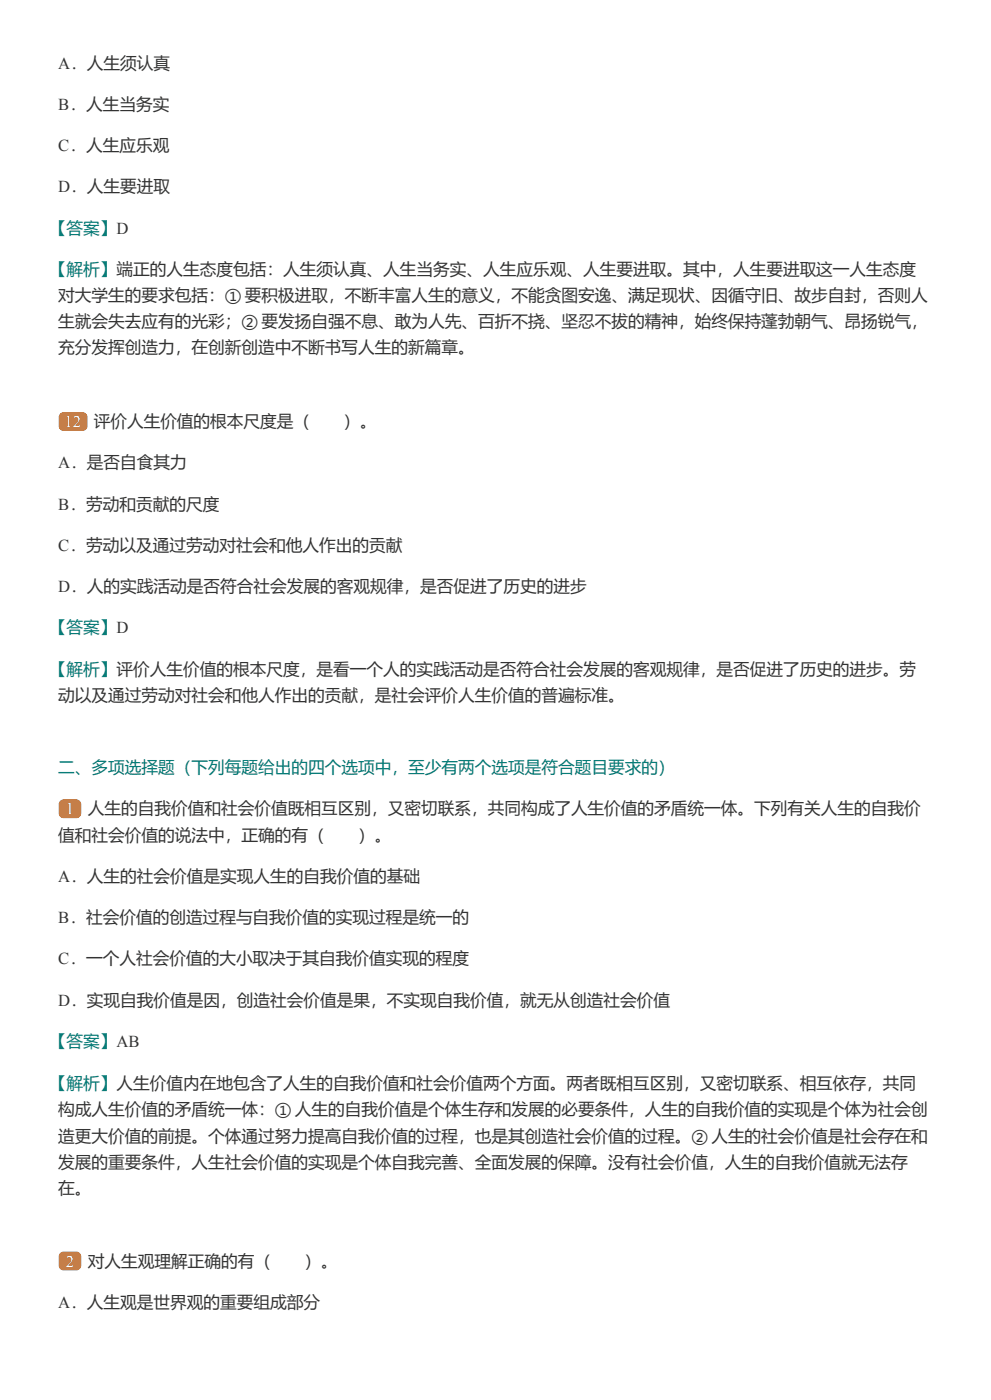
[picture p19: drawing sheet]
<svg xmlns="http://www.w3.org/2000/svg" width="210mm" height="297mm" viewBox="0 0 210 297" stroke-linecap="round" stroke-linejoin="round" font-family="sans-serif">
<defs><g id="words">
<g font-size="3.5" fill="#333">
<text x="12.3" y="14.6">A．人生须认真</text>
<text x="12.3" y="23.3">B．人生当务实</text>
<text x="12.3" y="32">C．人生应乐观</text>
<text x="12.3" y="40.8">D．人生要进取</text>
<text x="12.3" y="63.8">对大学生的要求包括：① 要积极进取，不断丰富人生的意义，不能贪图安逸、满足现状、因循守旧、故步自封，否则人</text>
<text x="12.3" y="69.3">生就会失去应有的光彩；② 要发扬自强不息、敢为人先、百折不挠、坚忍不拔的精神，始终保持蓬勃朝气、昂扬锐气，</text>
<text x="12.3" y="74.9">充分发挥创造力，在创新创造中不断书写人生的新篇章。</text>
<text x="19.8" y="90.5">评价人生价值的根本尺度是（</text>
<text x="72.8" y="90.5">）。</text>
<text x="12.3" y="99.3">A．是否自食其力</text>
<text x="12.3" y="108">B．劳动和贡献的尺度</text>
<text x="12.3" y="116.7">C．劳动以及通过劳动对社会和他人作出的贡献</text>
<text x="12.3" y="125.5">D．人的实践活动是否符合社会发展的客观规律，是否促进了历史的进步</text>
<text x="12.3" y="148.5">动以及通过劳动对社会和他人作出的贡献，是社会评价人生价值的普遍标准。</text>
<text x="18.6" y="172.6">人生的自我价值和社会价值既相互区别，又密切联系，共同构成了人生价值的矛盾统一体。下列有关人生的自我价</text>
<text x="12.3" y="178.1">值和社会价值的说法中，正确的有（</text>
<text x="75.9" y="178.1">）。</text>
<text x="12.3" y="186.9">A．人生的社会价值是实现人生的自我价值的基础</text>
<text x="12.3" y="195.6">B．社会价值的创造过程与自我价值的实现过程是统一的</text>
<text x="12.3" y="204.3">C．一个人社会价值的大小取决于其自我价值实现的程度</text>
<text x="12.3" y="213.1">D．实现自我价值是因，创造社会价值是果，不实现自我价值，就无从创造社会价值</text>
<text x="12.3" y="236.4">构成人生价值的矛盾统一体：① 人生的自我价值是个体生存和发展的必要条件，人生的自我价值的实现是个体为社会创</text>
<text x="12.3" y="241.9">造更大价值的前提。个体通过努力提高自我价值的过程，也是其创造社会价值的过程。② 人生的社会价值是社会存在和</text>
<text x="12.3" y="247.5">发展的重要条件，人生社会价值的实现是个体自我完善、全面发展的保障。没有社会价值，人生的自我价值就无法存</text>
<text x="12.3" y="253.1">在。</text>
<text x="18.6" y="268.4">对人生观理解正确的有（</text>
<text x="64.5" y="268.4">）。</text>
<text x="12.3" y="277.1">A．人生观是世界观的重要组成部分</text>
</g>
<g font-size="3.5" fill="#007874">
<text x="10.6" y="49.5">【答案】D</text>
<text x="10.6" y="58.2">【解析】端正的人生态度包括：人生须认真、人生当务实、人生应乐观、人生要进取。其中，人生要进取这一人生态度</text>
<text x="10.6" y="134.2">【答案】D</text>
<text x="10.6" y="142.9">【解析】评价人生价值的根本尺度，是看一个人的实践活动是否符合社会发展的客观规律，是否促进了历史的进步。劳</text>
<text x="12.3" y="163.8">二、多项选择题（下列每题给出的四个选项中，至少有两个选项是符合题目要求的）</text>
<text x="10.6" y="221.8">【答案】AB</text>
<text x="10.6" y="230.8">【解析】人生价值内在地包含了人生的自我价值和社会价值两个方面。两者既相互区别，又密切联系、相互依存，共同</text>
</g>
<g font-size="3.5" fill="#fff">
<text x="13.7" y="90.5">12</text>
<text x="13.9" y="172.6">1</text>
<text x="13.9" y="268.4">2</text>
</g>
</g></defs>
<g fill="#e60">
<path d="M12.7 87.7l.8-.4h4a1.06 1.06 0 0 1 1 1.1v1.9a1.06 1.06 0 0 1-1 1h-4a1.06 1.06 0 0 1-1.1-1l.1-2.1z"/>
<path d="M12.7 169.7l.8-.3h2.6a1.06 1.06 0 0 1 1.1 1.1v1.8a1.06 1.06 0 0 1-1.1 1.1h-2.6a1.06 1.06 0 0 1-1.1-1.1l.1-2z"/>
<path d="M12.7 265.5l.8-.3h2.6a1.06 1.06 0 0 1 1.1 1.1v1.8a1.06 1.06 0 0 1-1.1 1.1h-2.6a1.06 1.06 0 0 1-1.1-1.1l.1-2z"/>
</g>
<use href="#words"/>
</svg>
